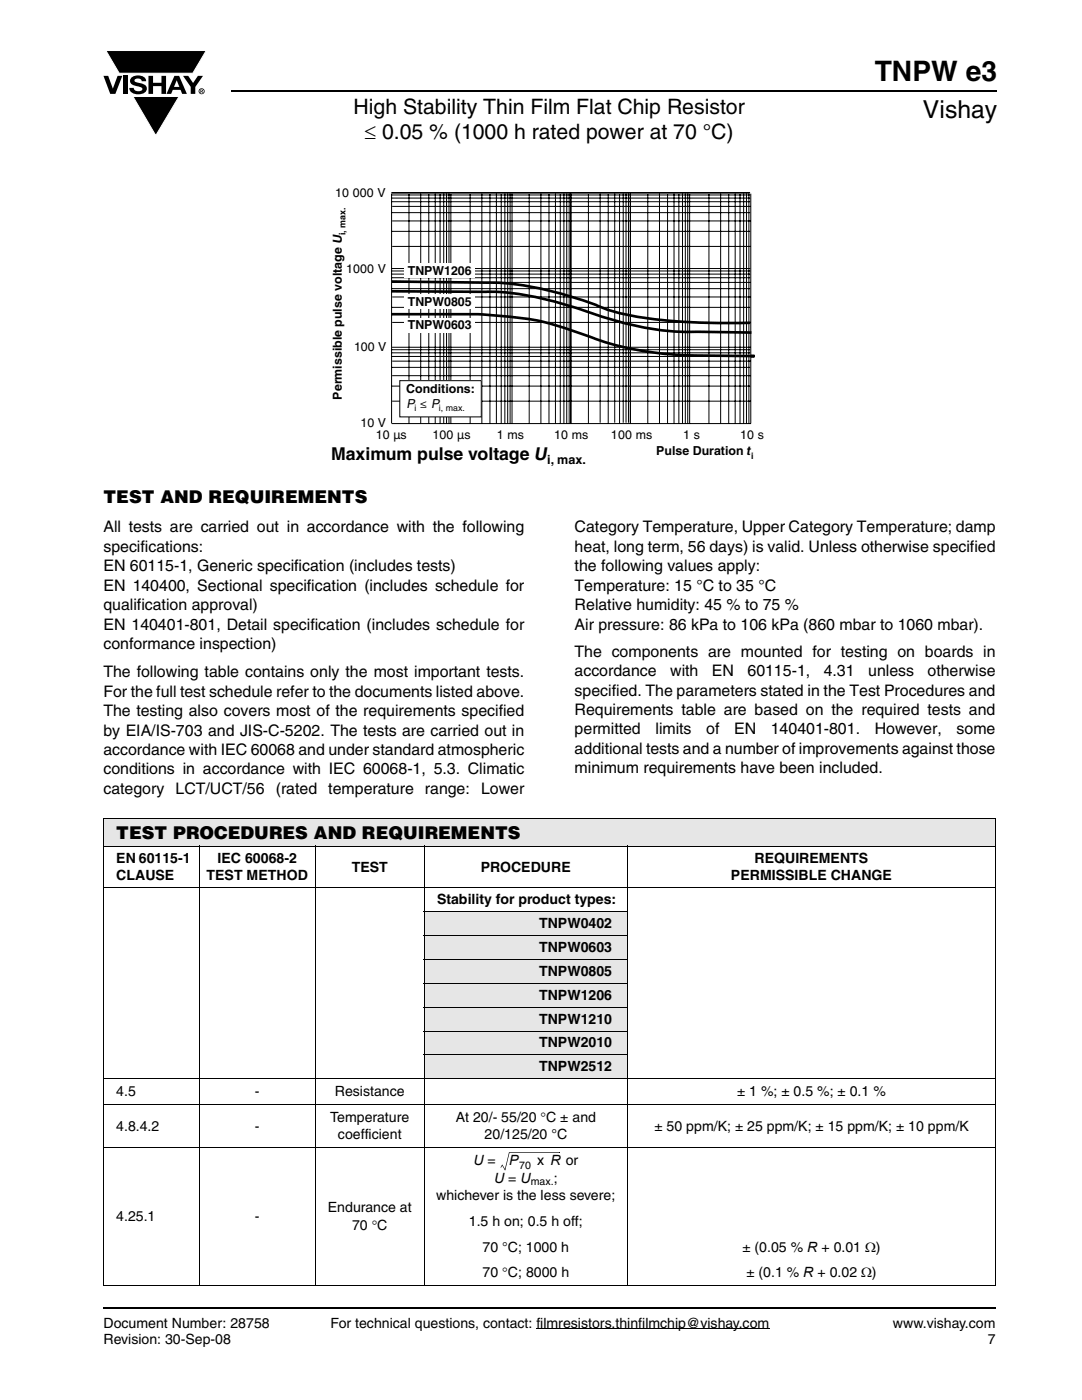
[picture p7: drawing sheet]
<svg xmlns="http://www.w3.org/2000/svg" width="216mm" height="279mm" viewBox="0 0 216 279" stroke-linecap="round" stroke-linejoin="round" font-family="sans-serif">
<defs><g id="words">
<text font-size="5.6" x="174.5" y="16.1">TNPW e3</text>
<text font-size="4.9" x="184.2" y="23.6">Vishay</text>
<g font-size="4.2">
<text x="70.5" y="22.8">High Stability Thin Film Flat Chip Resistor</text>
<text x="72.7" y="27.7">≤ 0.05 % (1000 h rated power at 70 °C)</text>
</g>
<g font-size="3.5">
<text x="66.1" y="91.8">Maximum pulse voltage U</text>
<text x="20.6" y="100.5">TEST AND REQUIREMENTS</text>
<text x="23.2" y="167.5">TEST PROCEDURES AND REQUIREMENTS</text>
</g>
<g font-size="3.2">
<text x="20.6" y="106.2">All tests are carried out in accordance with the following</text>
<text x="114.7" y="106.2">Category Temperature, Upper Category Temperature; damp</text>
<text x="20.6" y="110.1">specifications:</text>
<text x="114.7" y="110.1">heat, long term, 56 days) is valid. Unless otherwise specified</text>
<text x="20.6" y="114">EN 60115-1, Generic specification (includes tests)</text>
<text x="20.6" y="117.9">EN 140400, Sectional specification (includes schedule for</text>
<text x="114.7" y="114">the following values apply:</text>
<text x="114.7" y="117.9">Temperature: 15 °C to 35 °C</text>
<text x="20.6" y="121.8">qualification approval)</text>
<text x="20.6" y="125.6">EN 140401-801, Detail specification (includes schedule for</text>
<text x="114.7" y="121.8">Relative humidity: 45 % to 75 %</text>
<text x="114.7" y="125.6">Air pressure: 86 kPa to 106 kPa (860 mbar to 1060 mbar).</text>
<text x="20.6" y="129.5">conformance inspection)</text>
<text x="114.7" y="131">The components are mounted for testing on boards in</text>
<text x="20.6" y="135.2">The following table contains only the most important tests.</text>
<text x="114.7" y="134.9">accordance</text>
<text x="133.7" y="134.9">with</text>
<text x="142.1" y="134.9">EN</text>
<text x="149.1" y="134.9">60115-1,</text>
<text x="164.4" y="134.9">4.31</text>
<text x="173.2" y="134.9">unless</text>
<text x="185.1" y="134.9">otherwise</text>
<text x="20.6" y="139">For the full test schedule refer to the documents listed above.</text>
<text x="20.6" y="142.9">The testing also covers most of the requirements specified</text>
<text x="114.7" y="138.8">specified. The parameters stated in the Test Procedures and</text>
<text x="114.7" y="142.7">Requirements table are based on the required tests and</text>
<text x="20.6" y="146.8">by EIA/IS-703 and JIS-C-5202. The tests are carried out in</text>
<text x="114.7" y="146.6">permitted</text>
<text x="130.8" y="146.6">limits</text>
<text x="140.9" y="146.6">of</text>
<text x="146.5" y="146.6">EN</text>
<text x="153.8" y="146.6">140401-801.</text>
<text x="174.6" y="146.6">However,</text>
<text x="190.9" y="146.6">some</text>
<text x="20.6" y="150.7">accordance with IEC 60068 and under standard atmospheric</text>
<text x="20.6" y="154.6">conditions in accordance with IEC 60068-1, 5.3. Climatic</text>
<text x="114.7" y="150.5">additional tests and a number of improvements against those</text>
<text x="114.7" y="154.3">minimum requirements have been included.</text>
<text x="20.6" y="158.5">category LCT/UCT/56 (rated temperature range: Lower</text>
</g>
<g font-size="2.8">
<text x="23.2" y="172.2">EN 60115-1</text>
<text x="43.4" y="172.2">IEC 60068-2</text>
<text x="70.2" y="173.9">TEST</text>
<text x="95.9" y="173.9">PROCEDURE</text>
<text x="150.6" y="172.2">REQUIREMENTS</text>
<text x="23.2" y="175.7">CLAUSE</text>
<text x="41.2" y="175.7">TEST METHOD</text>
<text x="145.9" y="175.7">PERMISSIBLE CHANGE</text>
<text x="87.2" y="180.5">Stability for product types:</text>
<text x="107.6" y="185.2">TNPW0402</text>
<text x="107.6" y="190">TNPW0603</text>
<text x="107.6" y="194.8">TNPW0805</text>
<text x="107.6" y="199.5">TNPW1206</text>
<text x="107.6" y="204.3">TNPW1210</text>
<text x="107.6" y="209">TNPW2010</text>
<text x="107.6" y="213.8">TNPW2512</text>
<text x="23.2" y="218.8">4.5</text>
<text x="50.9" y="218.8">-</text>
<text x="66.8" y="218.8">Resistance</text>
<text x="147.1" y="218.8">± 1 %; ± 0.5 %; ± 0.1 %</text>
<text x="23.2" y="225.6">4.8.4.2</text>
<text x="50.9" y="225.6">-</text>
<text x="65.9" y="223.9">Temperature</text>
<text x="67.4" y="227.4">coefficient</text>
<text x="90.9" y="223.9">At 20/- 55/20 °C ± and</text>
<text x="96.7" y="227.4">20/125/20 °C</text>
<text x="130.6" y="225.6">± 50 ppm/K; ± 25 ppm/K; ± 15 ppm/K; ± 10 ppm/K</text>
<text x="94.5" y="232.5">U =</text>
<text x="101.6" y="232.5">P</text>
<text x="107.2" y="232.5">x R or</text>
<text x="87.1" y="239.6">whichever is the less severe;</text>
<text x="98.6" y="236">U = U</text>
<text x="110.5" y="236">;</text>
<text x="23.2" y="243.7">4.25.1</text>
<text x="50.9" y="243.7">-</text>
<text x="65.4" y="241.9">Endurance at</text>
<text x="70.3" y="245.5">70 °C</text>
<text x="93.6" y="244.7">1.5 h on; 0.5 h off;</text>
<text x="96.3" y="249.8">70 °C; 1000 h</text>
<text x="148.1" y="249.8">± (0.05 % R + 0.01 Ω)</text>
<text x="96.3" y="254.9">70 °C; 8000 h</text>
<text x="148.9" y="254.9">± (0.1 % R + 0.02 Ω)</text>
<text x="20.6" y="265">Document Number: 28758</text>
<text x="20.6" y="268.2">Revision: 30-Sep-08</text>
<text x="65.9" y="265">For technical questions, contact: filmresistors.thinfilmchip@vishay.com</text>
<text x="178.2" y="265">www.vishay.com</text>
<text x="197.1" y="268.2">7</text>
</g>
<g font-size="2.5">
<text x="66.9" y="39.4">10 000 V</text>
<text x="69" y="54.4">1000 V</text>
<text x="81.4" y="54.9">TNPW1206</text>
<text x="81.4" y="61">TNPW0</text>
<text x="81.4" y="65.7">TNPW0603</text>
<text x="90" y="61">805</text>
<text x="70.6" y="70.1">100 V</text>
<text x="68.2" y="79.7" transform="rotate(-90 68.2 79.7)">Permissible pulse voltage U</text>
<text x="81" y="78.4">Conditions:</text>
<text x="81.1" y="81.4">P ≤</text>
<text x="86" y="81.4">P</text>
<text x="71.9" y="85.2">10 V</text>
<text x="75" y="87.6">10 µs</text>
<text x="86.3" y="87.6">100 µs</text>
<text x="99.1" y="87.6">1 ms</text>
<text x="110.6" y="87.6">10 ms</text>
<text x="121.9" y="87.6">100 ms</text>
<text x="136.3" y="87.6">1 s</text>
<text x="147.7" y="87.6">10 s</text>
<text x="109.2" y="92.6">i, max.</text>
<text x="131" y="90.8">Pulse Duration t</text>
</g>
<g font-size="2.1">
<text x="103.6" y="233.4">70</text>
<text x="105.9" y="236.5">max.</text>
</g>
<g font-size="1.8">
<text x="68.9" y="46.9" transform="rotate(-90 68.9 46.9)">i, max.</text>
<text x="82.7" y="82.1">i</text>
<text x="87.6" y="82.1">i, max.</text>
<text x="149.9" y="91.5">i</text>
</g>
</g></defs>
<g fill="#000">
<path d="M20.6 15.1h1l.9 2.6 1-2.6h.9l-1.4 3.6h-1zM21.1 10.1h20.1l-2.7 4.5h-14.7zM24.6 15.1h.9v3.6h-.9zM26.3 15.4a2.1 2.1 0 0 1 2.8 .4l.1 .4h-.9a.79 .79 0 0 0-.7-.5 .79 .79 0 0 0-.8 .4l.3 .3 1 .2a1.08 1.08 0 0 1 1.2 1 1.08 1.08 0 0 1-1.1 1.2 1.73 1.73 0 0 1-2.4-1.3h.9a.96 .96 0 0 0 .8 .7 .96 .96 0 0 0 .9-.4 1.31 1.31 0 0 0-1.2-.6 1.03 1.03 0 0 1-1.1-.6 1.03 1.03 0 0 1 .2-1.2zM29.6 15.1h.9v1.4h1.7v-1.4h.9v3.6h-.9v-1.5h-1.7v1.5h-.9zM26.5 19.3h9.2l-4.6 7.8zM36.5 15.1h1.1l.9 1.5 1-1.5h1l-1.5 2.3v1.3h-.9v-1.4z"/>
<path d="M35.3 16l-.6 1.3h1.1zM34.8 15.1h.9l1.6 3.6h-1l-.3-.8h-1.5l-.3 .8h-1z"/>
<path d="M40.1 18v.2l.2-.1v-.1zM40 17.9h.4l.1 .2-.2 .2 .2 .2-.3-.2-.1 .2h-.1zM39.8 18.2a.46 .46 0 0 0 .9 0 .46 .46 0 0 0-.9 0zM39.6 18.2a.6 .6 0 0 1 1.2 0 .6 .6 0 0 1-1.2 0z"/>
</g>
<path d="M21.1 10.1h20.1l-2.7 4.5h-14.7zM26.5 19.3h9.2l-4.6 7.8z" fill="none" stroke="#fff" stroke-width=".2"/>
<path d="M107 265.2h46.5" fill="none" stroke="#000" stroke-width=".2"/>
<path d="M46.1 18.2h152.9M20.6 261.1h178" fill="none" stroke="#000" stroke-width=".36"/>
<path d="M66.1 37.3h86.3v55.8h-86.3z" fill="#fff"/>
<g fill="none" stroke="#000" stroke-width=".2">
<path d="M78.1 38.5h71.6M78.1 39.5h71.6M78.1 38.9h71.6M78.1 38.7v45.7M81.6 38.7v45.8M83.9 38.7v45.7M85.6 38.7v45.8M86.8 38.7v45.7M87.8 38.7v45.8M88.5 38.7v45.7M89.1 38.7v45.7M89.6 38.7v45.7"/>
<path d="M90 38.7v45.8M93.8 38.7v45.8M96.1 38.7v45.7M97.8 38.7v45.8M99 38.7v45.7M100 38.7v45.8M100.7 38.7v45.7M101.3 38.7v45.7M101.8 38.7v45.7M102.2 38.7v45.7M105.6 38.7v45.8M107.9 38.7v45.7"/>
<path d="M109.5 38.7v45.8M110.8 38.7v45.7M111.8 38.7v45.8M112.5 38.7v45.7M113.1 38.7v45.7M113.6 38.7v45.7M113.9 38.7v45.7M117.4 38.7v45.8M119.8 38.7v45.7M121.4 38.7v45.8M122.7 38.7v45.7M123.6 38.7v45.8"/>
<path d="M124.4 38.7v45.7M124.9 38.7v45.7M125.4 38.7v45.7M125.8 38.7v45.7M129.3 38.7v45.8M131.6 38.7v45.7M133.2 38.7v45.8M134.5 38.7v45.7M135.5 38.7v45.8M136.2 38.7v45.7M136.7 38.7v45.7M137.2 38.7v45.7"/>
<path d="M137.6 38.7v45.8M141.5 38.7v45.8M143.8 38.7v45.7M145.4 38.7v45.8M146.7 38.7v45.7M147.7 38.7v45.8M148.4 38.7v45.7M149 38.7v45.7M149.4 38.7v45.7M149.8 38.7v45.7M78.1 53.6h71.6M78.1 46.2h71.6"/>
<path d="M78.1 57.6h71.6M78.1 42.4h71.6M78.1 55.4h71.6M78.1 40.3h71.6M78.1 54.7h71.6M78.1 54.1h71.6M78.3 49.2h71.5M78.3 59.3h71.5M78.3 44.1h71.5M78.3 56.4h71.5M78.3 41.2h71.5M78.1 77.1h71.6"/>
<path d="M78.1 61.3h71.6M78.1 73.3h71.6M78.1 71.1h71.6M78.1 70.4h71.6M78.1 69.8h71.6M78.2 69.3h71.6M78.3 64.3h71.5M78.3 75h71.5M78.3 72.1h71.5M78.1 84.5h71.8M78.3 80.1h71.5"/>
</g>
<g fill="#fff">
<path d="M80.7 52.6h14.1v2.9h-14.1z"/>
<path d="M80.7 58.7h14.1v3h-14.1z"/>
<path d="M80.7 63.4h14.1v3h-14.1z"/>
</g>
<path d="M78 58.1l19 .1a40.6 40.6 0 0 1 12.8 1.8l5 1.4a73.3 73.3 0 0 0 19.2 4.7l15.9 .3M78.1 56.2l19.4 .2a62.9 62.9 0 0 1 23.5 5.3 62.2 62.2 0 0 0 17.5 2.6l11.2 .1M78 62.7h17.7a61.6 61.6 0 0 1 20.5 4 59 59 0 0 0 22.7 4.3l10.9 .1" fill="none" stroke="#000" stroke-width=".53"/>
<path d="M79.8 76h16.2v7.2h-16.2z" fill="#fff"/>
<path d="M79.8 76h16.2v7.2h-16.2z" fill="none" stroke="#000" stroke-width=".2"/>
<g fill="#e6e6e6">
<path d="M20.6 163.4h178v5.5h-178z"/>
<path d="M84.6 181.9h40.6v4.8h-40.6z"/>
<path d="M84.6 186.7h40.6v4.8h-40.6z"/>
<path d="M84.6 191.5h40.6v4.7h-40.6z"/>
<path d="M84.6 196.2h40.6v4.8h-40.6z"/>
<path d="M84.6 201h40.6v4.8h-40.6z"/>
<path d="M84.6 205.8h40.6v4.7h-40.6z"/>
<path d="M84.6 210.5h40.6v4.8h-40.6z"/>
</g>
<g fill="none" stroke="#000" stroke-width=".2">
<path d="M20.6 163.4h178.1M20.6 168.9h178.1M20.6 177.2h178.1M20.6 163.5v93M39.7 168.8v87.8M62.9 168.8v87.8M84.6 168.8v87.8M125.2 168.8v87.8M198.6 163.5v93M84.6 181.9h40.7M84.6 186.7h40.7M84.6 191.5h40.7"/>
<path d="M84.6 196.2h40.7M20.6 215.3h178.1M84.6 201h40.7M84.6 205.8h40.7M84.6 210.5h40.7M20.6 220.4h178.1M20.6 229h178.1M101.6 230h9.9M20.6 256.6h178.1"/>
</g>
<path d="M99.9 233l.1 .1zM100.2 232.5h.1l-.3 .5h-.1zM100.7 233.5h.2zM100.2 232.4l.6 1-.1 .1-.5-1zM100.7 233.5l.1 .1zM101.6 230h.1l-.9 3.5h-.1zM111.5 229.9l.1 .1z" fill="#000"/>
<use href="#words"/>
</svg>
